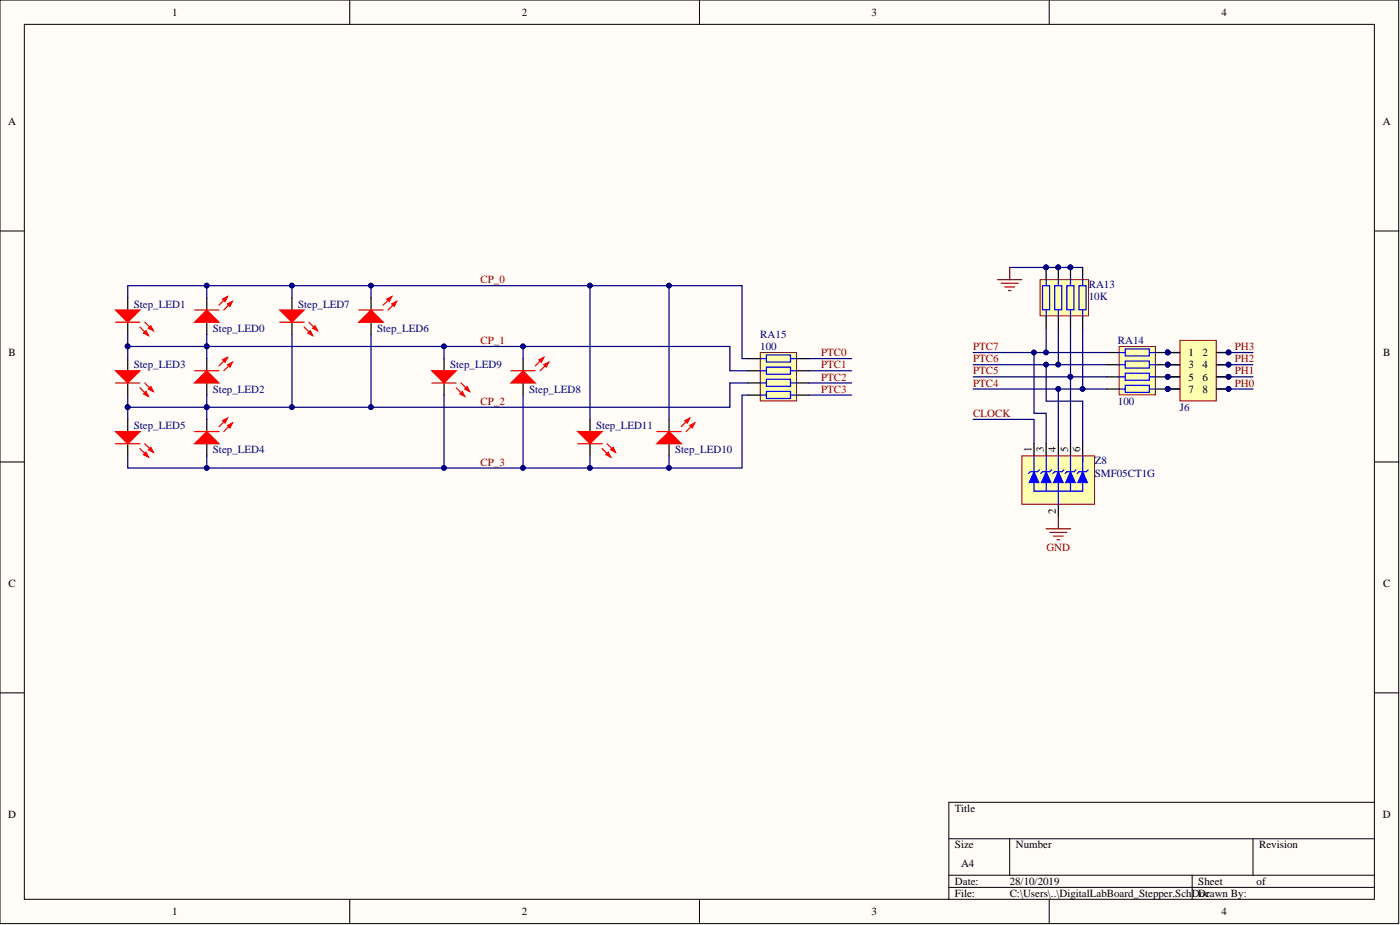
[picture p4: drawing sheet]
<svg xmlns="http://www.w3.org/2000/svg" width="292mm" height="193mm" viewBox="0 0 292 193" stroke-linecap="round" stroke-linejoin="round" font-family="sans-serif">
<defs><g id="words">
<g font-size="2.3">
<text x="35.9" y="3.3">1</text>
<text x="108.9" y="3.3">2</text>
<text x="181.9" y="3.3">3</text>
<text x="254.8" y="3.3">4</text>
<text x="1.7" y="26.1">A</text>
<text x="288.5" y="26.1">A</text>
<text x="1.8" y="74.3">B</text>
<text x="248" y="74.3">1</text>
<text x="248" y="76.8">3</text>
<text x="250.9" y="74.3">2</text>
<text x="250.9" y="76.8">4</text>
<text x="288.6" y="74.3">B</text>
<text x="248" y="79.4">5</text>
<text x="248" y="81.9">7</text>
<text x="250.9" y="79.4">6</text>
<text x="250.9" y="81.9">8</text>
<text x="215.2" y="94.3" transform="rotate(-90 215.2 94.3)">1</text>
<text x="217.8" y="94.3" transform="rotate(-90 217.8 94.3)">3</text>
<text x="220.3" y="94.3" transform="rotate(-90 220.3 94.3)">4</text>
<text x="222.8" y="94.3" transform="rotate(-90 222.8 94.3)">5</text>
<text x="225.4" y="94.3" transform="rotate(-90 225.4 94.3)">6</text>
<text x="220.3" y="107.1" transform="rotate(-90 220.3 107.1)">2</text>
<text x="1.8" y="122.5">C</text>
<text x="288.6" y="122.5">C</text>
<text x="1.7" y="170.7">D</text>
<text x="199.2" y="169.4">Title</text>
<text x="288.5" y="170.7">D</text>
<text x="199.2" y="177">Size</text>
<text x="211.9" y="177">Number</text>
<text x="262.7" y="177">Revision</text>
<text x="199.2" y="184.6">Date:</text>
<text x="200.5" y="180.8">A4</text>
<text x="210.7" y="184.6">28/10/2019</text>
<text x="250" y="184.6">Sheet</text>
<text x="262.2" y="184.6">of</text>
<text x="35.9" y="191">1</text>
<text x="108.9" y="191">2</text>
<text x="181.9" y="191">3</text>
<text x="199.2" y="187.2">File:</text>
<text x="210.7" y="187.2">C:\Users\..\DigitalLabBoard_Stepper.SchDoc</text>
<text x="250" y="187.2">Drawn By:</text>
<text x="254.8" y="191">4</text>
</g>
<g font-size="2.3" fill="#800000">
<text x="100.3" y="59.1">CP_0</text>
<text x="100.3" y="71.8">CP_1</text>
<text x="171.3" y="74.3">PTC0</text>
<text x="171.3" y="76.8">PTC1</text>
<text x="203" y="75.6">PTC6</text>
<text x="203" y="73">PTC7</text>
<text x="257.6" y="75.6">PH2</text>
<text x="257.6" y="73">PH3</text>
<text x="171.3" y="79.4">PTC2</text>
<text x="171.3" y="81.9">PTC3</text>
<text x="203" y="80.6">PTC4</text>
<text x="203" y="78.1">PTC5</text>
<text x="257.6" y="80.6">PH0</text>
<text x="257.6" y="78.1">PH1</text>
<text x="100.3" y="84.5">CP_2</text>
<text x="203" y="87">CLOCK</text>
<text x="100.3" y="97.1">CP_3</text>
<text x="218.3" y="114.9">GND</text>
</g>
<g font-size="2.3" fill="#000080">
<text x="27.9" y="64.2">Step_LED1</text>
<text x="62.2" y="64.2">Step_LED7</text>
<text x="227.2" y="60.1">RA13</text>
<text x="227.2" y="62.6">10K</text>
<text x="44.4" y="69.2">Step_LED0</text>
<text x="78.7" y="69.2">Step_LED6</text>
<text x="158.6" y="70.5">RA15</text>
<text x="233.3" y="71.8">RA14</text>
<text x="27.9" y="76.8">Step_LED3</text>
<text x="93.9" y="76.8">Step_LED9</text>
<text x="158.6" y="73">100</text>
<text x="44.4" y="81.9">Step_LED2</text>
<text x="110.4" y="81.9">Step_LED8</text>
<text x="27.9" y="89.5">Step_LED5</text>
<text x="124.4" y="89.5">Step_LED11</text>
<text x="233.3" y="84.5">100</text>
<text x="246.2" y="85.7">J6</text>
<text x="44.4" y="94.6">Step_LED4</text>
<text x="140.9" y="94.6">Step_LED10</text>
<text x="228.4" y="96.9">Z8</text>
<text x="228.4" y="99.4">SMF05CT1G</text>
</g>
</g></defs>
<g fill="#fffcf8" stroke="#000" stroke-width=".21">
<path d="M0 0h291.8v192.7h-291.8z"/>
<path d="M5.1 5.1h281.7v182.5h-281.7z"/>
</g>
<g fill="none" stroke="#000" stroke-width=".21">
<path d="M73 0v5.1M145.9 0v5.1M218.9 0v5.1M0 48.2h5.1M286.8 48.2h5.1M0 96.4h5.1M286.8 96.4h5.1M0 144.6h5.1M286.8 144.6h5.1M198 175h88.8M210.7 175v7.6M261.4 175v7.6"/>
<path d="M286.8 167.4h-88.8v20.3M73 187.7v5M145.9 187.7v5M198 182.6h88.8M198 185.1h88.8M218.9 187.7v5M248.7 182.6v5.1"/>
</g>
<path d="M215.7 92.6v3.8M218.3 92.6v3.8M220.8 92.6v3.8M223.4 92.6v3.8M220.8 104v3.8" fill="none" stroke="#000" stroke-width=".25"/>
<path d="M213.2 95.1h15.2v10.1h-15.2z" fill="#ffffb0" stroke="#800000" stroke-width=".21"/>
<path d="M216.9 98l-.4 .4h-1.5" fill="none" stroke="#00f" stroke-width=".25"/>
<path d="M215.7 98.4l1.1 2.3h-2.1z" fill="#00f"/>
<path d="M215.7 98.4l1.1 2.3h-2.1z" fill="none" stroke="#00f" stroke-width=".21"/>
<path d="M225.9 92.6v3.8" fill="none" stroke="#000" stroke-width=".25"/>
<path d="M215 98.4l-.4 .4M215.7 95.1v7.4M219.4 98l-.4 .4h-1.5" fill="none" stroke="#00f" stroke-width=".25"/>
<path d="M218.3 98.4l1 2.3h-2z" fill="#00f"/>
<path d="M218.3 98.4l1 2.3h-2z" fill="none" stroke="#00f" stroke-width=".21"/>
<path d="M217.5 98.4l-.4 .4M218.3 95.1v7.4M222 98l-.4 .4h-1.5" fill="none" stroke="#00f" stroke-width=".25"/>
<path d="M220.8 98.4l1 2.3h-2z" fill="#00f"/>
<path d="M220.8 98.4l1 2.3h-2z" fill="none" stroke="#00f" stroke-width=".21"/>
<path d="M220.1 98.4l-.4 .4M220.8 95.1v10.1M224.5 98l-.4 .4h-1.5" fill="none" stroke="#00f" stroke-width=".25"/>
<path d="M223.4 98.4l1 2.3h-2.1z" fill="#00f"/>
<path d="M223.4 98.4l1 2.3h-2.1z" fill="none" stroke="#00f" stroke-width=".21"/>
<path d="M222.6 98.4l-.4 .4M223.4 95.1v7.4M227 98l-.3 .4h-1.6" fill="none" stroke="#00f" stroke-width=".25"/>
<path d="M225.9 98.4l1 2.3h-2z" fill="#00f"/>
<path d="M225.9 98.4l1 2.3h-2z" fill="none" stroke="#00f" stroke-width=".21"/>
<path d="M225.1 98.4l-.4 .4M225.9 95.1v7.4h-10.2" fill="none" stroke="#00f" stroke-width=".25"/>
<path d="M208.1 58.3h5.1M208.9 59.1h3.5M209.6 59.9h2.1M210.7 55.8v2.5M210.4 60.6h.5M218.3 110.3h5.1M219 111.1h3.6M219.8 111.8h2M220.6 112.6h.5M220.8 107.8v2.5" fill="none" stroke="#800000" stroke-width=".25"/>
<path d="M210.7 55.8h15.2M220.8 68.5v7.6h10.2M223.4 68.5v10.1h7.6M225.9 68.5v12.7h5.1" fill="none" stroke="#000080" stroke-width=".25"/>
<g fill="#000080" stroke="#000080" stroke-width=".21">
<circle cx="223.3" cy="55.8" r=".48"/>
<circle cx="220.8" cy="55.8" r=".48"/>
<circle cx="218.3" cy="55.8" r=".48"/>
<circle cx="220.8" cy="76.1" r=".48"/>
<circle cx="223.3" cy="78.6" r=".48"/>
<circle cx="225.9" cy="81.1" r=".48"/>
</g>
<path d="M233.5 72.3h7.6v10.1h-7.6z" fill="#ffffb0" stroke="#800000" stroke-width=".21"/>
<path d="M231 73.5h2.5M231 76.1h2.5M231 78.6h2.5M241.1 73.5h2.6M241.1 76.1h2.6M241.1 78.6h2.6M231 81.2h2.5M241.1 81.2h2.6" fill="none" stroke="#000" stroke-width=".25"/>
<g fill="#000080" stroke="#000080" stroke-width=".21">
<circle cx="243.6" cy="73.5" r=".48"/>
<circle cx="243.6" cy="76.1" r=".48"/>
<circle cx="243.6" cy="78.6" r=".48"/>
<circle cx="243.6" cy="81.1" r=".48"/>
</g>
<path d="M234.8 72.8h5v1.5h-5z" fill="#ffffb0" stroke="#00f" stroke-width=".25"/>
<path d="M233.5 73.5h1.3M239.8 73.5h1.3" fill="none" stroke="#00f" stroke-width=".25"/>
<path d="M234.8 75.3h5v1.5h-5z" fill="#ffffb0" stroke="#00f" stroke-width=".25"/>
<path d="M233.5 76.1h1.3M239.8 76.1h1.3" fill="none" stroke="#00f" stroke-width=".25"/>
<path d="M234.8 77.9h5v1.4h-5z" fill="#ffffb0" stroke="#00f" stroke-width=".25"/>
<path d="M233.5 78.6h1.3M239.8 78.6h1.3" fill="none" stroke="#00f" stroke-width=".25"/>
<path d="M234.8 80.4h5v1.5h-5z" fill="#ffffb0" stroke="#00f" stroke-width=".25"/>
<path d="M233.5 81.2h1.3M239.8 81.2h1.3" fill="none" stroke="#00f" stroke-width=".25"/>
<g fill="#000080" stroke="#000080" stroke-width=".21">
<circle cx="243.6" cy="73.5" r=".48"/>
<circle cx="243.6" cy="76.1" r=".48"/>
<circle cx="243.6" cy="78.6" r=".48"/>
<circle cx="243.6" cy="81.1" r=".48"/>
</g>
<path d="M217 58.3h10.1v7.6h-10.1z" fill="#ffffb0" stroke="#800000" stroke-width=".21"/>
<path d="M218.3 55.8v2.5M220.8 55.8v2.5M223.4 55.8v2.5M225.9 55.8v2.5M218.3 65.9v2.6M220.8 65.9v2.6M223.4 65.9v2.6M225.9 65.9v2.6" fill="none" stroke="#000" stroke-width=".25"/>
<g fill="#000080" stroke="#000080" stroke-width=".21">
<circle cx="223.3" cy="55.8" r=".48"/>
<circle cx="220.8" cy="55.8" r=".48"/>
<circle cx="218.3" cy="55.8" r=".48"/>
</g>
<path d="M225.1 59.6h1.5v5h-1.5z" fill="#ffffb0" stroke="#00f" stroke-width=".25"/>
<path d="M225.9 58.3v1.3M225.9 64.7v1.2" fill="none" stroke="#00f" stroke-width=".25"/>
<path d="M222.6 59.6h1.5v5h-1.5z" fill="#ffffb0" stroke="#00f" stroke-width=".25"/>
<path d="M223.4 58.3v1.3M223.4 64.7v1.2" fill="none" stroke="#00f" stroke-width=".25"/>
<path d="M220.1 59.6h1.4v5h-1.4z" fill="#ffffb0" stroke="#00f" stroke-width=".25"/>
<path d="M220.8 58.3v1.3M220.8 64.7v1.2" fill="none" stroke="#00f" stroke-width=".25"/>
<path d="M217.5 59.6h1.5v5h-1.5z" fill="#ffffb0" stroke="#00f" stroke-width=".25"/>
<path d="M218.3 58.3v1.3M218.3 64.7v1.2" fill="none" stroke="#00f" stroke-width=".25"/>
<g fill="#000080" stroke="#000080" stroke-width=".21">
<circle cx="223.3" cy="55.8" r=".48"/>
<circle cx="220.8" cy="55.8" r=".48"/>
<circle cx="218.3" cy="55.8" r=".48"/>
</g>
<path d="M43.1 62.1v2.6M43.1 67.2v2.5" fill="none" stroke="#000" stroke-width=".25"/>
<path d="M40.6 67.2l2.5-2.5 2.6 2.5z" fill="#f00"/>
<path d="M40.6 67.2l2.5-2.5 2.6 2.5zM47.5 61.9l-1.8 1.8M48.5 62.9l-1.8 1.8" fill="none" stroke="#f00" stroke-width=".25"/>
<path d="M46.4 62.4l1.1-.5-.5 1z" fill="#f00"/>
<path d="M46.4 62.4l1.1-.5-.5 1z" fill="none" stroke="#f00" stroke-width=".25"/>
<path d="M47.5 63.4l1-.5-.5 1z" fill="#f00"/>
<path d="M40.6 64.7h5.1M47.5 63.4l1-.5-.5 1z" fill="none" stroke="#f00" stroke-width=".25"/>
<path d="M26.6 62.1v2.6M26.6 67.2v2.5" fill="none" stroke="#000" stroke-width=".25"/>
<path d="M24.1 64.7h5.1l-2.6 2.5z" fill="#f00"/>
<path d="M24.1 64.7h5.1l-2.6 2.5zM29.2 68.2l1.8 1.8M30.2 67.2l1.8 1.8" fill="none" stroke="#f00" stroke-width=".25"/>
<path d="M29.9 69.5l.6-.5 .5 1z" fill="#f00"/>
<path d="M29.9 69.5l.6-.5 .5 1z" fill="none" stroke="#f00" stroke-width=".25"/>
<path d="M31 68.5l.5-.5 .5 1z" fill="#f00"/>
<path d="M24.1 67.2h5.1M31 68.5l.5-.5 .5 1z" fill="none" stroke="#f00" stroke-width=".25"/>
<path d="M43.1 74.8v2.6M43.1 79.9v2.5" fill="none" stroke="#000" stroke-width=".25"/>
<path d="M40.6 79.9l2.5-2.5 2.6 2.5z" fill="#f00"/>
<path d="M40.6 79.9l2.5-2.5 2.6 2.5zM47.5 74.6l-1.8 1.7M48.5 75.6l-1.8 1.8" fill="none" stroke="#f00" stroke-width=".25"/>
<path d="M46.4 75.1l1.1-.5-.5 1z" fill="#f00"/>
<path d="M46.4 75.1l1.1-.5-.5 1z" fill="none" stroke="#f00" stroke-width=".25"/>
<path d="M47.5 76.1l1-.5-.5 1z" fill="#f00"/>
<path d="M40.6 77.4h5.1M47.5 76.1l1-.5-.5 1z" fill="none" stroke="#f00" stroke-width=".25"/>
<path d="M26.6 74.8v2.6M26.6 79.9v2.5" fill="none" stroke="#000" stroke-width=".25"/>
<path d="M24.1 77.4h5.1l-2.6 2.5z" fill="#f00"/>
<path d="M24.1 77.4h5.1l-2.6 2.5zM30.2 79.9l1.8 1.8M29.2 80.9l1.8 1.8" fill="none" stroke="#f00" stroke-width=".25"/>
<path d="M29.9 82.2l.6-.5 .5 1z" fill="#f00"/>
<path d="M29.9 82.2l.6-.5 .5 1z" fill="none" stroke="#f00" stroke-width=".25"/>
<path d="M31 81.2l.5-.6 .5 1.1z" fill="#f00"/>
<path d="M24.1 79.9h5.1M31 81.2l.5-.6 .5 1.1z" fill="none" stroke="#f00" stroke-width=".25"/>
<path d="M43.1 87.5v2.5M43.1 92.6v2.5" fill="none" stroke="#000" stroke-width=".25"/>
<path d="M40.6 92.6l2.5-2.6 2.6 2.6z" fill="#f00"/>
<path d="M40.6 92.6l2.5-2.6 2.6 2.6zM47.5 87.2l-1.8 1.8M48.5 88.3l-1.8 1.7" fill="none" stroke="#f00" stroke-width=".25"/>
<path d="M46.4 87.7l1.1-.5-.5 1.1z" fill="#f00"/>
<path d="M46.4 87.7l1.1-.5-.5 1.1z" fill="none" stroke="#f00" stroke-width=".25"/>
<path d="M47.5 88.8l1-.5-.5 1z" fill="#f00"/>
<path d="M40.6 90h5.1M47.5 88.8l1-.5-.5 1z" fill="none" stroke="#f00" stroke-width=".25"/>
<path d="M26.6 87.5v2.5M26.6 92.6v2.5" fill="none" stroke="#000" stroke-width=".25"/>
<path d="M24.1 90h5.1l-2.6 2.6z" fill="#f00"/>
<path d="M24.1 90h5.1l-2.6 2.6zM29.2 93.6l1.8 1.8M30.2 92.6l1.8 1.7" fill="none" stroke="#f00" stroke-width=".25"/>
<path d="M29.9 94.8l.6-.5 .5 1.1z" fill="#f00"/>
<path d="M29.9 94.8l.6-.5 .5 1.1z" fill="none" stroke="#f00" stroke-width=".25"/>
<path d="M31 93.8l.5-.5 .5 1z" fill="#f00"/>
<path d="M24.1 92.6h5.1M31 93.8l.5-.5 .5 1z" fill="none" stroke="#f00" stroke-width=".25"/>
<path d="M77.4 62.1v2.6M77.4 67.2v2.5" fill="none" stroke="#000" stroke-width=".25"/>
<path d="M74.9 67.2l2.5-2.5 2.5 2.5z" fill="#f00"/>
<path d="M74.9 67.2l2.5-2.5 2.5 2.5zM81.7 61.9l-1.8 1.8M82.7 62.9l-1.7 1.8" fill="none" stroke="#f00" stroke-width=".25"/>
<path d="M80.7 62.4l1-.5-.5 1z" fill="#f00"/>
<path d="M80.7 62.4l1-.5-.5 1z" fill="none" stroke="#f00" stroke-width=".25"/>
<path d="M81.7 63.4l1-.5-.5 1z" fill="#f00"/>
<path d="M74.9 64.7h5M81.7 63.4l1-.5-.5 1z" fill="none" stroke="#f00" stroke-width=".25"/>
<path d="M60.9 62.1v2.6M60.9 67.2v2.5" fill="none" stroke="#000" stroke-width=".25"/>
<path d="M58.4 64.7h5.1l-2.6 2.5z" fill="#f00"/>
<path d="M58.4 64.7h5.1l-2.6 2.5zM63.5 68.2l1.7 1.8M64.5 67.2l1.7 1.8" fill="none" stroke="#f00" stroke-width=".25"/>
<path d="M64.2 69.5l.5-.5 .5 1z" fill="#f00"/>
<path d="M64.2 69.5l.5-.5 .5 1z" fill="none" stroke="#f00" stroke-width=".25"/>
<path d="M65.2 68.5l.5-.5 .5 1z" fill="#f00"/>
<path d="M58.4 67.2h5.1M65.2 68.5l.5-.5 .5 1z" fill="none" stroke="#f00" stroke-width=".25"/>
<path d="M109.1 74.8v2.6M109.1 79.9v2.5" fill="none" stroke="#000" stroke-width=".25"/>
<path d="M106.6 79.9l2.5-2.5 2.6 2.5z" fill="#f00"/>
<path d="M106.6 79.9l2.5-2.5 2.6 2.5zM113.5 74.6l-1.8 1.7M114.5 75.6l-1.8 1.8" fill="none" stroke="#f00" stroke-width=".25"/>
<path d="M112.4 75.1l1.1-.5-.6 1z" fill="#f00"/>
<path d="M112.4 75.1l1.1-.5-.6 1z" fill="none" stroke="#f00" stroke-width=".25"/>
<path d="M113.5 76.1l1-.5-.5 1z" fill="#f00"/>
<path d="M106.6 77.4h5.1M113.5 76.1l1-.5-.5 1z" fill="none" stroke="#f00" stroke-width=".25"/>
<path d="M92.6 74.8v2.6M92.6 79.9v2.5" fill="none" stroke="#000" stroke-width=".25"/>
<path d="M90.1 77.4h5.1l-2.6 2.5z" fill="#f00"/>
<path d="M90.1 77.4h5.1l-2.6 2.5zM96.2 79.9l1.8 1.8M95.2 80.9l1.8 1.8" fill="none" stroke="#f00" stroke-width=".25"/>
<path d="M95.9 82.2l.5-.5 .6 1z" fill="#f00"/>
<path d="M95.9 82.2l.5-.5 .6 1z" fill="none" stroke="#f00" stroke-width=".25"/>
<path d="M97 81.2l.5-.6 .5 1.1z" fill="#f00"/>
<path d="M90.1 79.9h5.1M97 81.2l.5-.6 .5 1.1z" fill="none" stroke="#f00" stroke-width=".25"/>
<path d="M139.6 87.5v2.5M139.6 92.6v2.5" fill="none" stroke="#000" stroke-width=".25"/>
<path d="M137.1 92.6l2.5-2.6 2.5 2.6z" fill="#f00"/>
<path d="M137.1 92.6l2.5-2.6 2.5 2.6zM143.9 87.2l-1.8 1.8M144.9 88.3l-1.8 1.7" fill="none" stroke="#f00" stroke-width=".25"/>
<path d="M142.9 87.7l1-.5-.5 1.1z" fill="#f00"/>
<path d="M142.9 87.7l1-.5-.5 1.1z" fill="none" stroke="#f00" stroke-width=".25"/>
<path d="M143.9 88.8l1-.5-.5 1z" fill="#f00"/>
<path d="M137.1 90h5M143.9 88.8l1-.5-.5 1z" fill="none" stroke="#f00" stroke-width=".25"/>
<path d="M123.1 87.5v2.5M123.1 92.6v2.5" fill="none" stroke="#000" stroke-width=".25"/>
<path d="M120.6 90h5l-2.5 2.6z" fill="#f00"/>
<path d="M120.6 90h5l-2.5 2.6zM125.6 93.6l1.8 1.8M126.7 92.6l1.7 1.7" fill="none" stroke="#f00" stroke-width=".25"/>
<path d="M126.4 94.8l.5-.5 .5 1.1z" fill="#f00"/>
<path d="M126.4 94.8l.5-.5 .5 1.1z" fill="none" stroke="#f00" stroke-width=".25"/>
<path d="M127.4 93.8l.5-.5 .5 1z" fill="#f00"/>
<path d="M120.6 92.6h5M127.4 93.8l.5-.5 .5 1z" fill="none" stroke="#f00" stroke-width=".25"/>
<g fill="none" stroke="#000080" stroke-width=".25">
<path d="M43.1 59.6v2.5M60.9 59.6v2.5M77.4 59.6v2.5M123.1 59.6v27.9M139.6 59.6v27.9M26.6 69.7v5.1M43.1 69.7v5.1M60.9 69.7v15.3M77.4 69.7v15.3M92.6 72.3v2.5M109.1 72.3v2.5M26.6 82.4v5.1"/>
<path d="M43.1 82.4v5.1M43.1 95.1v2.5M92.6 82.4v15.2M109.1 82.4v15.2M123.1 95.1v2.5M139.6 95.1v2.5"/>
</g>
<g fill="#000080" stroke="#000080" stroke-width=".21">
<circle cx="43.1" cy="59.6" r=".48"/>
<circle cx="26.6" cy="72.3" r=".48"/>
<circle cx="43.1" cy="72.3" r=".48"/>
<circle cx="26.6" cy="84.9" r=".48"/>
<circle cx="43.1" cy="84.9" r=".48"/>
<circle cx="43.1" cy="97.6" r=".48"/>
<circle cx="60.9" cy="59.6" r=".48"/>
<circle cx="77.4" cy="59.6" r=".48"/>
<circle cx="60.9" cy="84.9" r=".48"/>
<circle cx="77.4" cy="84.9" r=".48"/>
<circle cx="92.6" cy="72.3" r=".48"/>
<circle cx="109.1" cy="72.3" r=".48"/>
<circle cx="92.6" cy="97.6" r=".48"/>
<circle cx="109.1" cy="97.6" r=".48"/>
<circle cx="123.1" cy="59.6" r=".48"/>
<circle cx="139.6" cy="59.6" r=".48"/>
<circle cx="123.1" cy="97.6" r=".48"/>
<circle cx="139.6" cy="97.6" r=".48"/>
</g>
<path d="M158.6 73.5h7.6v10.1h-7.6z" fill="#ffffb0" stroke="#800000" stroke-width=".21"/>
<path d="M156.1 74.8h2.5M156.1 77.4h2.5M156.1 79.9h2.5M166.2 74.8h2.6M166.2 77.4h2.6M166.2 79.9h2.6M156.1 82.4h2.5M166.2 82.4h2.6" fill="none" stroke="#000" stroke-width=".25"/>
<path d="M159.9 74.1h5v1.4h-5z" fill="#ffffb0" stroke="#00f" stroke-width=".25"/>
<path d="M158.6 74.8h1.3M165 74.8h1.2" fill="none" stroke="#00f" stroke-width=".25"/>
<path d="M159.9 76.6h5v1.5h-5z" fill="#ffffb0" stroke="#00f" stroke-width=".25"/>
<path d="M158.6 77.4h1.3M165 77.4h1.2" fill="none" stroke="#00f" stroke-width=".25"/>
<path d="M159.9 79.1h5v1.5h-5z" fill="#ffffb0" stroke="#00f" stroke-width=".25"/>
<path d="M158.6 79.9h1.3M165 79.9h1.2" fill="none" stroke="#00f" stroke-width=".25"/>
<path d="M159.9 81.7h5v1.4h-5z" fill="#ffffb0" stroke="#00f" stroke-width=".25"/>
<path d="M158.6 82.4h1.3M165 82.4h1.2" fill="none" stroke="#00f" stroke-width=".25"/>
<g fill="none" stroke="#000080" stroke-width=".25">
<path d="M26.6 72.3h125.7v5.1h3.8M26.6 62.1v-2.5h128.2v15.2h1.3M156.1 79.9h-3.8v5.1h-125.7M168.8 74.8h8.9M168.8 77.4h8.9M168.8 79.9h8.9M203 78.6h20.4v14M203 73.5h12.7M203 76.1h15.3M218.3 68.5v5h12.7M218.3 73.5h-2.6v12.7h2.6v6.4M220.8 76.1h-2.5v7.6h7.6v8.9"/>
<path d="M243.7 78.6h17.7M243.7 76.1h17.7M243.7 73.5h17.7M156.1 82.4h-1.3v15.2h-128.2v-2.5M168.8 82.4h8.9M203 87.5h12.7v5.1M203 81.2h17.8M225.9 81.2h-5.1v11.4M243.7 81.2h17.7"/>
</g>
<g fill="#000080" stroke="#000080" stroke-width=".21">
<circle cx="26.6" cy="72.3" r=".48"/>
<circle cx="43.1" cy="72.3" r=".48"/>
<circle cx="92.6" cy="72.3" r=".48"/>
<circle cx="109.1" cy="72.3" r=".48"/>
<circle cx="77.4" cy="84.9" r=".48"/>
<circle cx="60.9" cy="84.9" r=".48"/>
<circle cx="43.1" cy="84.9" r=".48"/>
<circle cx="26.6" cy="84.9" r=".48"/>
<circle cx="43.1" cy="59.6" r=".48"/>
<circle cx="60.9" cy="59.6" r=".48"/>
<circle cx="77.4" cy="59.6" r=".48"/>
<circle cx="123.1" cy="59.6" r=".48"/>
<circle cx="139.6" cy="59.6" r=".48"/>
<circle cx="43.1" cy="97.6" r=".48"/>
<circle cx="92.6" cy="97.6" r=".48"/>
<circle cx="109.1" cy="97.6" r=".48"/>
<circle cx="123.1" cy="97.6" r=".48"/>
<circle cx="139.6" cy="97.6" r=".48"/>
<circle cx="218.3" cy="73.5" r=".48"/>
<circle cx="225.9" cy="81.1" r=".48"/>
<circle cx="220.8" cy="81.1" r=".48"/>
<circle cx="223.3" cy="78.6" r=".48"/>
<circle cx="218.3" cy="76.1" r=".48"/>
<circle cx="220.8" cy="76.1" r=".48"/>
<circle cx="215.7" cy="73.5" r=".48"/>
<circle cx="243.6" cy="81.1" r=".48"/>
<circle cx="256.3" cy="81.1" r=".48"/>
<circle cx="243.6" cy="78.6" r=".48"/>
<circle cx="256.3" cy="78.6" r=".48"/>
<circle cx="243.6" cy="76.1" r=".48"/>
<circle cx="256.3" cy="76.1" r=".48"/>
<circle cx="243.6" cy="73.5" r=".48"/>
<circle cx="256.3" cy="73.5" r=".48"/>
</g>
<path d="M246.2 71h7.6v12.6h-7.6z" fill="#ffffb0" stroke="#800000" stroke-width=".21"/>
<path d="M243.7 73.5h2.5M243.7 76.1h2.5M243.7 78.6h2.5M253.8 73.5h2.5M253.8 76.1h2.5M253.8 78.6h2.5M243.7 81.2h2.5M253.8 81.2h2.5" fill="none" stroke="#000" stroke-width=".25"/>
<g fill="#000080" stroke="#000080" stroke-width=".21">
<circle cx="243.6" cy="73.5" r=".48"/>
<circle cx="256.3" cy="73.5" r=".48"/>
<circle cx="243.6" cy="76.1" r=".48"/>
<circle cx="256.3" cy="76.1" r=".48"/>
<circle cx="243.6" cy="78.6" r=".48"/>
<circle cx="256.3" cy="78.6" r=".48"/>
<circle cx="243.6" cy="81.1" r=".48"/>
<circle cx="256.3" cy="81.1" r=".48"/>
</g>
<use href="#words"/>
</svg>
